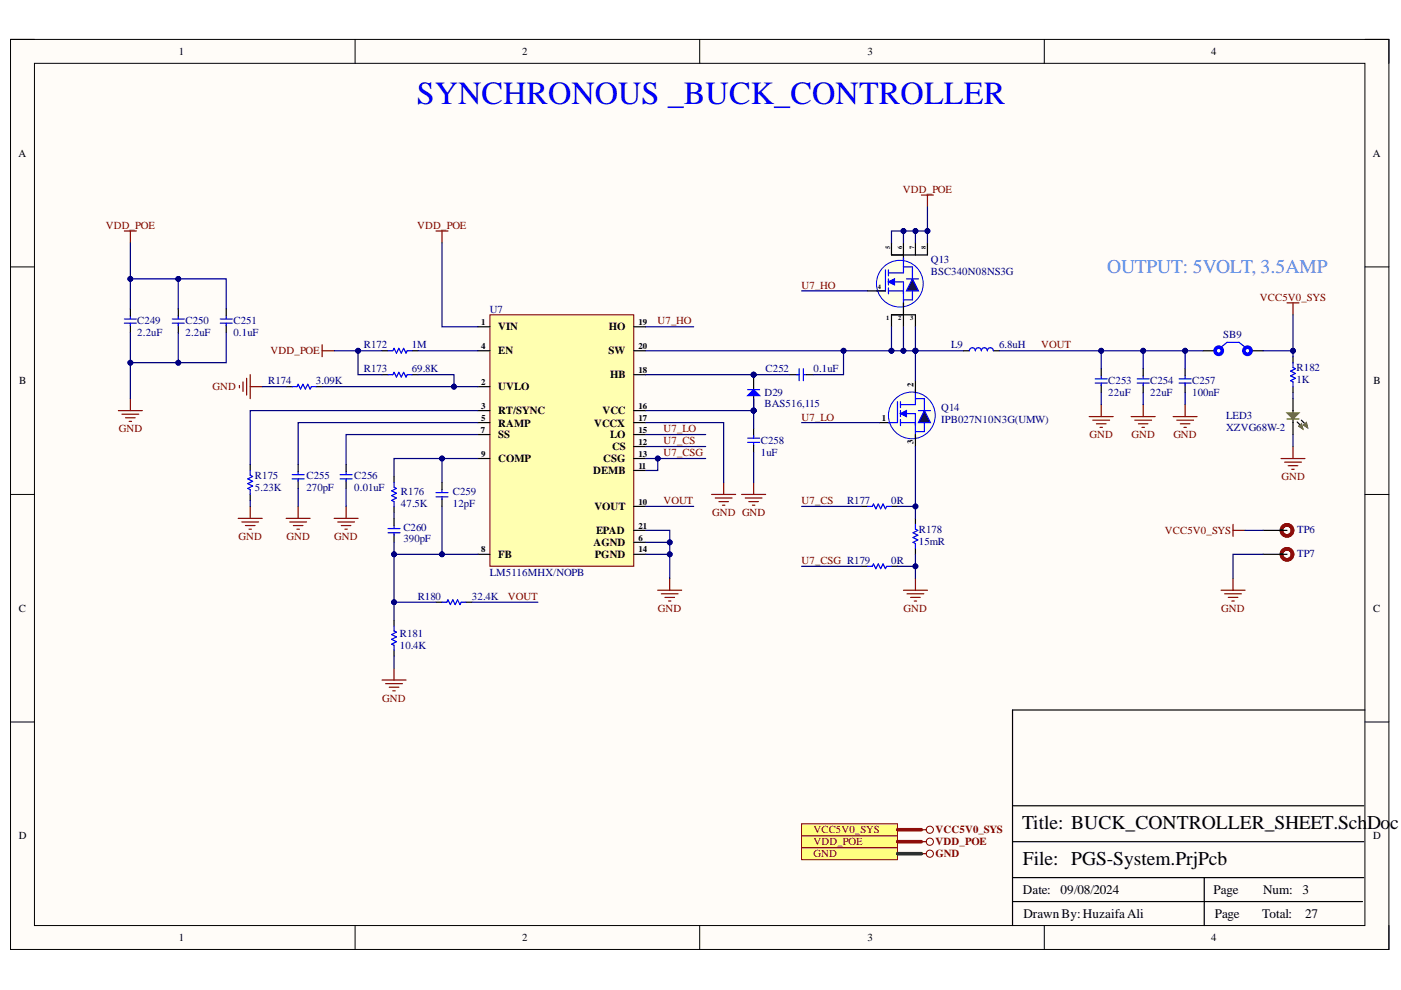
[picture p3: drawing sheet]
<svg xmlns="http://www.w3.org/2000/svg" width="297mm" height="210mm" viewBox="0 0 297 210" stroke-linecap="round" stroke-linejoin="round" font-family="sans-serif">
<defs><g id="words">
<text font-size="6.8" fill="#00f" x="88.4" y="22.1">SYNCHRONOUS _BUCK_CONTROLLER</text>
<text font-size="4.1" fill="#4a86e8" x="234.7" y="58">OUTPUT: 5VOLT, 3.5AMP</text>
<g font-size="4.1">
<text x="216.7" y="175.8">Title: BUCK_CONTROLLER_SHEET.Sch</text>
<text x="289.8" y="175.8">Do</text>
<text x="294.7" y="175.8">c</text>
<text x="216.9" y="183.4">File: PGS-System.PrjPcb</text>
</g>
<g font-size="2.8">
<text x="216.9" y="189.6">Date:</text>
<text x="224.8" y="189.6">09/08/2024</text>
<text x="257.3" y="189.6">Page</text>
<text x="267.8" y="189.6">Num:</text>
<text x="276.2" y="189.6">3</text>
<text x="217" y="194.6">DrawnBy:HuzaifaAli</text>
<text x="257.6" y="194.6">Page</text>
<text x="267.6" y="194.6">Total:</text>
<text x="276.7" y="194.6">27</text>
</g>
<g font-size="2.3">
<text x="37.9" y="11.7">1</text>
<text x="110.7" y="11.7">2</text>
<text x="183.9" y="11.7">3</text>
<text x="256.8" y="11.7">4</text>
<text x="3.9" y="33.3">A</text>
<text x="291.1" y="33.3">A</text>
<text x="105.7" y="70.1">VIN</text>
<text x="129.1" y="70.1">HO</text>
<text x="105.7" y="75.1">EN</text>
<text x="129" y="75.1">SW</text>
<text x="4.1" y="81.5">B</text>
<text x="105.7" y="82.7">UVLO</text>
<text x="129.3" y="80.2">HB</text>
<text x="291.2" y="81.5">B</text>
<text x="105.7" y="87.8">RT/SYNC</text>
<text x="127.7" y="87.8">VCC</text>
<text x="105.7" y="90.4">RAMP</text>
<text x="105.7" y="93">SS</text>
<text x="126" y="90.4">VCCX</text>
<text x="129.3" y="93">LO</text>
<text x="129.8" y="95.5">CS</text>
<text x="105.7" y="98">COMP</text>
<text x="125.8" y="100.6">DEMB</text>
<text x="127.9" y="98">CSG</text>
<text x="126" y="108.2">VOUT</text>
<text x="126.4" y="113.2">EPAD</text>
<text x="105.7" y="118.3">FB</text>
<text x="125.9" y="115.8">AGND</text>
<text x="126.1" y="118.3">PGND</text>
<text x="4" y="129.7">C</text>
<text x="291.2" y="129.7">C</text>
<text x="4" y="178">D</text>
<text x="291.2" y="178">D</text>
<text x="37.9" y="199.5">1</text>
<text x="110.7" y="199.5">2</text>
<text x="183.9" y="199.5">3</text>
<text x="256.8" y="199.5">4</text>
</g>
<g font-size="2.3" fill="#800000">
<text x="191.4" y="40.9">VDD_POE</text>
<text x="22.4" y="48.5">VDD_POE</text>
<text x="88.5" y="48.5">VDD_POE</text>
<text x="169.9" y="61.2">U7_HO</text>
<text x="267.1" y="63.7">VCC5V0_SYS</text>
<text x="139.4" y="68.8">U7_HO</text>
<text x="57.4" y="75.1">VDD_POE</text>
<text x="220.8" y="73.9">VOUT</text>
<text x="45.1" y="82.7">GND</text>
<text x="169.9" y="89.2">U7_LO</text>
<text x="25.2" y="91.7">GND</text>
<text x="140.7" y="91.7">U7_LO</text>
<text x="140.7" y="94.2">U7_CS</text>
<text x="231" y="93">GND</text>
<text x="239.9" y="93">GND</text>
<text x="248.8" y="93">GND</text>
<text x="140.7" y="96.8">U7_CSG</text>
<text x="271.7" y="101.8">GND</text>
<text x="140.7" y="106.9">VOUT</text>
<text x="169.9" y="106.9">U7_CS</text>
<text x="151" y="109.4">GND GND</text>
<text x="247" y="113.2">VCC5V0_SYS</text>
<text x="50.6" y="114.5">GND</text>
<text x="60.7" y="114.5">GND</text>
<text x="70.9" y="114.5">GND</text>
<text x="169.9" y="119.6">U7_CSG R179</text>
<text x="107.7" y="127.2">VOUT</text>
<text x="139.5" y="129.7">GND</text>
<text x="191.6" y="129.7">GND</text>
<text x="258.9" y="129.7">GND</text>
<text x="81" y="148.8">GND</text>
<text x="172.5" y="179.3">VDD_POE</text>
<text x="172.5" y="176.7">VCC5V0_SYS</text>
<text x="198.4" y="179.3">VDD_POE</text>
<text x="198.4" y="176.7">VCC5V0_SYS</text>
<text x="172.5" y="181.8">GND</text>
<text x="198.4" y="181.8">GND</text>
</g>
<g font-size="2.3" fill="#000080">
<text x="197.3" y="55.9">Q13</text>
<text x="197.3" y="58.4">BSC340N08NS3G</text>
<text x="29.1" y="68.8">C249</text>
<text x="29.1" y="71.3">2.2uF</text>
<text x="39.3" y="68.8">C250</text>
<text x="39.3" y="71.3">2.2uF</text>
<text x="49.5" y="68.8">C251</text>
<text x="49.5" y="71.3">0.1uF</text>
<text x="103.9" y="66.3">U7</text>
<text x="259.3" y="71.6">SB9</text>
<text x="77.1" y="73.9">R172</text>
<text x="87.3" y="73.9">1M</text>
<text x="201.7" y="73.9">L9</text>
<text x="211.8" y="73.9">6.8uH</text>
<text x="56.8" y="81.5">R174</text>
<text x="67" y="81.5">3.09K</text>
<text x="77.1" y="78.9">R173</text>
<text x="87.3" y="78.9">69.8K</text>
<text x="162.3" y="78.9">C252</text>
<text x="172.5" y="78.9">0.1uF</text>
<text x="235" y="81.5">C253</text>
<text x="243.9" y="81.5">C254</text>
<text x="252.7" y="81.5">C257</text>
<text x="274.9" y="78.7">R182</text>
<text x="274.9" y="81.2">1K</text>
<text x="162.1" y="84">D29</text>
<text x="162.1" y="86.3">BAS516,115</text>
<text x="199.5" y="87.2">Q14</text>
<text x="199.5" y="89.8">IPB027N10N3G(UMW)</text>
<text x="235" y="84">22uF</text>
<text x="243.9" y="84">22uF</text>
<text x="252.7" y="84">100nF</text>
<text x="259.9" y="88.9">LED3</text>
<text x="161.3" y="94.2">C258</text>
<text x="259.9" y="91.4">XZVG68W-2</text>
<text x="54.1" y="101.6">R175</text>
<text x="65" y="101.6">C255</text>
<text x="75.1" y="101.6">C256</text>
<text x="161.3" y="96.8">1uF</text>
<text x="54.1" y="104.1">5.23K</text>
<text x="65" y="104.1">270pF</text>
<text x="75.1" y="104.1">0.01uF</text>
<text x="85" y="104.9">R176</text>
<text x="85" y="107.4">47.5K</text>
<text x="96" y="104.9">C259</text>
<text x="96" y="107.4">12pF</text>
<text x="179.6" y="106.9">R177</text>
<text x="189" y="106.9">0R</text>
<text x="85.5" y="112.5">C260</text>
<text x="194.8" y="113">R178</text>
<text x="275" y="113.1">TP6</text>
<text x="85.5" y="115">390pF</text>
<text x="189" y="119.6">0R</text>
<text x="194.8" y="115.5">15mR</text>
<text x="275" y="118.1">TP7</text>
<text x="103.9" y="122.1">LM5116MHX/NOPB</text>
<text x="88.6" y="127.2">R180</text>
<text x="100.1" y="127.2">32.4K</text>
<text x="84.8" y="135.1">R181</text>
<text x="84.8" y="137.6">10.4K</text>
</g>
<g font-size="1.9">
<text x="102" y="68.9">1</text>
<text x="135.3" y="68.9">19</text>
<text x="102" y="73.9">4</text>
<text x="135.3" y="73.9">20</text>
<text x="102" y="81.6">2</text>
<text x="135.3" y="79.1">18</text>
<text x="193.7" y="82" transform="rotate(-90 193.7 82)">2</text>
<text x="102" y="86.7">3</text>
<text x="102" y="89.2">5</text>
<text x="135.3" y="86.7">16</text>
<text x="135.3" y="89.2">17</text>
<text x="186.9" y="89.2">1</text>
<text x="101.9" y="91.8">7</text>
<text x="135.3" y="94.3">12</text>
<text x="135.3" y="91.8">15</text>
<text x="193.7" y="94.2" transform="rotate(-90 193.7 94.2)">3</text>
<text x="102" y="96.9">9</text>
<text x="135.3" y="99.4">11</text>
<text x="135.3" y="96.9">13</text>
<text x="135.3" y="107">10</text>
<text x="135.3" y="112.1">21</text>
<text x="102" y="117.1">8</text>
<text x="135.3" y="114.6">6</text>
<text x="135.3" y="117.1">14</text>
</g>
<g font-size="1.4">
<text x="188.7" y="52.8" transform="rotate(-90 188.7 52.8)">5</text>
<text x="191.3" y="52.8" transform="rotate(-90 191.3 52.8)">6</text>
<text x="193.8" y="52.8" transform="rotate(-90 193.8 52.8)">7</text>
<text x="196.3" y="52.8" transform="rotate(-90 196.3 52.8)">8</text>
<text x="186.1" y="61.4">4</text>
<text x="187.9" y="67.9">1</text>
<text x="190.4" y="67.9">2</text>
<text x="192.9" y="67.9">3</text>
</g>
</g></defs>
<path d="M2.2 8.4h292.3v192.9h-292.3z" fill-rule="evenodd" fill="#fffcf8"/>
<path d="M2.2 8.4h292.3v192.9h-292.3z" fill="none" stroke="#000" stroke-width=".21"/>
<path d="M7.3 13.4h282.1v182.8h-282.1z" fill-rule="evenodd" fill="#fffcf8"/>
<g fill="none" stroke="#000" stroke-width=".21">
<path d="M2.2 8.4h5.1M7.3 13.4h282.1v182.8h-282.1zM75.3 8.4v5M148.3 8.4v5M221.4 8.4v5M289.4 8.4h5.1v5M2.2 56.6h5.1M289.4 56.6h5.1M2.2 104.8h5.1M289.4 104.8h5.1M2.2 153.1h5.1M289.4 153.1h5.1"/>
<path d="M75.3 196.2v5.1M148.3 196.2v5.1M221.4 196.2v5.1M294.5 196.2v5.1"/>
</g>
<path d="M289.4 150.5h-74.7v45.7M214.7 178.5h74.4M214.7 170.8h74.4M214.7 191.2h74.2M214.7 186.1h74.4M255.3 186.1v10.1" fill="none" stroke="#000" stroke-width=".25"/>
<path d="M103.9 66.7h30.5v53.4h-30.5z" fill-rule="evenodd" fill="#ffffb0"/>
<path d="M103.9 66.7h30.5v53.4h-30.5z" fill="none" stroke="#800000" stroke-width=".21"/>
<g fill="none" stroke="#000" stroke-width=".25">
<path d="M27.6 65.5v1.5M27.6 68.9v1.7M37.8 65.5v1.5M37.8 68.9v1.7M101.3 69.3h2.6M101.3 74.4h2.6M134.4 69.3h2.5M134.4 74.4h2.5M134.4 79.4h2.5M101.3 82h2.6M101.3 87.1h2.6M101.3 89.6h2.6"/>
<path d="M101.3 92.1h2.6M101.3 97.2h2.6M134.4 87.1h2.5M134.4 89.6h2.5M134.4 92.1h2.5M134.4 97.2h2.5M134.4 99.8h2.5M134.4 94.7h2.5M101.3 117.5h2.6M134.4 115h2.5M134.4 117.5h2.5M134.4 107.4h2.5"/>
<path d="M134.4 112.4h2.5"/>
</g>
<path d="M26.4 68.5h2.5M26.4 67.6h2.5M27.6 67v.5M27.6 68.5v.5M36.5 68.5h2.6M36.5 67.6h2.6M37.8 67v.5M37.8 68.5v.5" fill="none" stroke="#00f" stroke-width=".25"/>
<path d="M169.9 177.2h20.4v2.5h-20.4z" fill-rule="evenodd" fill="#ffff80"/>
<g fill="none" stroke="#800000" stroke-width=".21">
<path d="M169.9 177.2h20.4v2.5h-20.4z"/>
<circle cx="197.1" cy="178.5" r=".76"/>
</g>
<path d="M195.4 178.5h1" fill="none" stroke="#800000" stroke-width=".25"/>
<path d="M169.9 179.7h20.4v2.6h-20.4z" fill-rule="evenodd" fill="#ffff80"/>
<g fill="none" stroke="#800000" stroke-width=".21">
<path d="M169.9 179.7h20.4v2.6h-20.4z"/>
<circle cx="197.1" cy="181" r=".76"/>
</g>
<g fill="none" stroke="#800000" stroke-width=".25">
<path d="M26.4 49h2.5M27.6 49v2.5M92.4 49h2.6M93.7 49v2.5M195.4 41.4h2.5M196.6 41.4v2.5M53 79.4v5.1M68.3 73.1v2.5M68.3 74.4h2.5M25.1 87.1h5.1M25.9 87.8h3.5M26.6 88.6h2.1"/>
<path d="M27.4 89.3h.5M27.6 84.5v2.6M50.8 81.7v.5M51.5 81v2M52.3 80.2v3.6M53 82h2.6M50.5 109.9h5.1M51.3 110.7h3.5M52 111.4h2.1M52.8 112.2h.5M53 107.4v2.5M60.7 109.9h5.1"/>
<path d="M61.4 110.7h3.6M62.2 111.4h2M63 112.2h.5M63.2 107.4v2.5M70.8 109.9h5.1M71.6 110.7h3.6M72.4 111.4h2M73.1 112.2h.5M73.4 107.4v2.5M150.9 104.8h5.1M151.7 105.6h3.5M152.4 106.4h2"/>
<path d="M153.2 107.1h.5M153.4 102.3v2.5M157.2 104.8h5.1M158 105.6h3.6M158.8 106.4h2M159.5 107.1h.5M159.8 102.3v2.5M139.4 125.1h5.1M140.2 125.9h3.6M141 126.7h2M141.7 127.4h.5M142 122.6v2.5"/>
<path d="M191.6 125.1h5M192.3 125.9h3.6M193.1 126.7h2M193.8 127.4h.5M194.1 122.6v2.5M81 144.2h5.1M81.8 144.9h3.5M82.5 145.7h2.1M83.3 146.5h.5M83.5 141.6v2.6M195.4 181h1"/>
</g>
<g fill="none" stroke="#000" stroke-width=".25">
<path d="M81 74.4h1.3M87.4 74.4h1.2M204.3 74.4h1.2M210.6 74.4h1.3M63.2 98.5v1.5M73.4 98.5v1.5M159.8 90.9v1.6M159.8 94.4v1.5M63.2 101.9v1.7M73.4 101.9v1.7M182.7 107.4h1.2M189 107.4h1.3"/>
<path d="M182.7 120.1h1.2M189 120.1h1.3"/>
</g>
<g fill="none" stroke="#00f" stroke-width=".25">
<path d="M82.3 74.4h1l.2-.5 .6 1 .5-1 .5 1 .5-1 .5 1 .2-.5h1.1M205.5 74.4a.63 .63 0 0 1 .7-.7 .63 .63 0 0 1 .6 .7 .63 .63 0 0 1 .6-.7 .63 .63 0 0 1 .7 .7 .63 .63 0 0 1 .6-.7 .63 .63 0 0 1 .6 .7 .63 .63 0 0 1 .7-.7 .63 .63 0 0 1 .6 .7M158.5 92.9h2.6M158.5 93.8h2.6M159.8 92.4v.5M159.8 93.9v.5M61.9 101.5h2.6M61.9 100.6h2.6M63.2 100v.5M63.2 101.5v.5M72.1 101.5h2.5M72.1 100.6h2.5"/>
<path d="M73.4 100v.5M73.4 101.5v.5M183.9 107.4h1l.3-.5 .5 1 .5-1 .5 1 .5-1 .5 1 .3-.5h1M183.9 120.1h1l.3-.5 .5 1 .5-1 .5 1 .5-1 .5 1 .3-.5h1"/>
</g>
<circle cx="159.8" cy="87.1" r=".51" fill="#000080"/>
<circle cx="159.8" cy="87.1" r=".51" fill="none" stroke="#000080" stroke-width=".21"/>
<circle cx="159.8" cy="79.4" r=".51" fill="#000080"/>
<circle cx="159.8" cy="79.4" r=".51" fill="none" stroke="#000080" stroke-width=".21"/>
<path d="M159.8 83.9v3.2" fill="none" stroke="#000" stroke-width=".25"/>
<circle cx="159.8" cy="87.1" r=".51" fill="#000080"/>
<circle cx="159.8" cy="87.1" r=".51" fill="none" stroke="#000080" stroke-width=".21"/>
<path d="M159.8 79.4v3.2" fill="none" stroke="#000" stroke-width=".25"/>
<circle cx="159.8" cy="79.4" r=".51" fill="#000080"/>
<circle cx="159.8" cy="79.4" r=".51" fill="none" stroke="#000080" stroke-width=".21"/>
<path d="M158.5 83.9l1.3-1.3 1.3 1.3z" fill="#00f"/>
<g fill="none" stroke="#00f" stroke-width=".25">
<path d="M46.7 68.5h2.5M46.7 67.6h2.5M48 67v.5M48 68.5v.5M82.3 79.4h1l.2-.5 .6 1 .5-1 .5 1 .5-1 .5 1 .2-.5h1.1M168.9 79.4h.5M169.4 78.2v2.5M170.3 78.2v2.5M170.5 79.4h.5M233.5 79.7v.5M242.4 79.7v.5M251.3 79.7v.5"/>
<path d="M258.9 73.6l1.3-1h2.5l1.3 1M53 99.8v1l.6 .2-1.1 .5 1.1 .5-1.1 .5 1.1 .6-1.1 .5 .5 .2v1M61.9 82h1.1l.2-.5 .5 1 .5-1 .5 1 .5-1 .6 1 .2-.5h1M158.5 83.9l1.3-1.3 1.3 1.3zM158.5 82.6h2.6M232.2 81.2h2.6M232.2 80.3h2.6M233.5 81.2v.5M241.1 81.2h2.5M241.1 80.3h2.5M242.4 81.2v.5M250 81.2h2.5"/>
<path d="M250 80.3h2.5M251.3 81.2v.5M82.3 113h2.5M82.3 112.1h2.5M83.5 102.3v1l.6 .3-1.1 .5 1.1 .5-1.1 .5 1.1 .5-1.1 .5 .5 .3v1M83.5 111.4v.5M83.5 113v.5M92.4 105.3h2.6M92.4 104.5h2.6M93.7 103.8v.5M93.7 105.3v.5M194.1 111.2v1l.5 .3-1 .5 1 .5-1 .5 1 .5-1 .5 .5 .2v1.1"/>
<path d="M83.5 132.8v1l.6 .2-1.1 .5 1.1 .5-1.1 .6 1.1 .5-1.1 .5 .5 .2v1M93.7 127.7h1l.3-.5 .5 1 .5-1 .5 1 .5-1 .5 1 .3-.5h1"/>
</g>
<g fill="none" stroke="#000" stroke-width=".25">
<path d="M189 51.5v2.6h7.6v-2.6M191.6 51.5v3.6M194.1 51.5v2.6M48 65.5v1.5M48 68.9v1.7M81 79.4h1.3M87.4 79.4h1.2M167.4 79.4h1.7M171 79.4h1.5M233.5 78.2v1.5M242.4 78.2v1.5M251.3 78.2v1.5"/>
<path d="M255.1 74.4h2.5M265.2 74.4h2.6M53 98.5v1.3M60.7 82h1.2M67 82h1.3M233.5 81.6v1.7M242.4 81.6v1.7M251.3 81.6v1.7M53 104.8v1.3M83.5 101v1.3M83.5 107.4v1.2M83.5 109.9v1.5"/>
<path d="M83.5 113.3v1.7M93.7 102.3v1.5M93.7 105.7v1.7M194.1 109.9v1.3M194.1 116.3v1.2M83.5 131.5v1.3M83.5 137.8v1.3M92.4 127.7h1.3M98.8 127.7h1.3"/>
</g>
<g fill="none" stroke="#800000" stroke-width=".25">
<path d="M272.9 64.2h2.5M274.1 64.2v2.5M230.9 88.3h5.1M231.7 89.1h3.6M232.5 89.9h2M233.2 90.6h.5M233.5 85.8v2.5M239.8 88.3h5.1M240.6 89.1h3.6M241.4 89.9h2M242.1 90.6h.5M242.4 85.8v2.5"/>
<path d="M248.7 88.3h5.1M249.5 89.1h3.5M250.3 89.9h2M251 90.6h.5M251.3 85.8v2.5"/>
</g>
<g fill="none" stroke="#00f" stroke-width=".76">
<circle cx="258.4" cy="74.4" r=".76"/>
<circle cx="264.5" cy="74.4" r=".76"/>
</g>
<circle cx="190.8" cy="60.1" r="5" fill="#ffffe8"/>
<circle cx="190.8" cy="60.1" r="5" fill="none" stroke="#00f" stroke-width=".21"/>
<path d="M187.7 57.2v4.5h-1.9M188.4 57.2v1.3M188.4 59.1v1.3M188.4 59.8h3.2v5M191.6 54.7v3.2h-3.2M188.4 61.7h3.2M188.4 61v1.3" fill="none" stroke="#00f" stroke-width=".25"/>
<path d="M188.4 59.8l1.2-.7v1.3z" fill="#00f"/>
<path d="M188.4 59.8l1.2-.7v1.3zM191.6 56.6h1.9v7h-1.9M192.2 59.1h2.5" fill="none" stroke="#00f" stroke-width=".25"/>
<path d="M193.5 59.1l1.2 2.6h-2.5z" fill="#073763"/>
<path d="M193.5 59.1l1.2 2.6h-2.5z" fill="none" stroke="#00f" stroke-width=".25"/>
<path d="M183.9 61.7h3.8M189 69.3v-2.6h5.1v2.6M191.6 64.2v5.1M186.5 89.6h2.5" fill="none" stroke="#000" stroke-width=".25"/>
<circle cx="193.3" cy="88.1" r="5" fill="#ffffe8"/>
<circle cx="193.3" cy="88.1" r="5" fill="none" stroke="#00f" stroke-width=".21"/>
<path d="M190.3 85.2v4.4h-1.9M190.9 89.6h3.2M190.9 85.2v1.2M190.9 87.1v1.2M190.9 89v1.2M190.9 87.7h3.2v5.1M194.1 82.6v3.2h-3.2" fill="none" stroke="#00f" stroke-width=".25"/>
<path d="M190.9 87.7l1.3-.6v1.2z" fill="#00f"/>
<path d="M190.9 87.7l1.3-.6v1.2zM194.1 84.5h1.9v7h-1.9M194.7 87.1h2.6" fill="none" stroke="#00f" stroke-width=".25"/>
<path d="M194.1 80.7v2.6M194.1 92.1v2.6" fill="none" stroke="#000" stroke-width=".25"/>
<path d="M196 87.1l1.3 2.5h-2.6z" fill="#073763"/>
<path d="M196 87.1l1.3 2.5h-2.6z" fill="none" stroke="#00f" stroke-width=".25"/>
<path d="M169.9 174.7h20.4v2.5h-20.4z" fill-rule="evenodd" fill="#ffff80"/>
<g fill="none" stroke="#800000" stroke-width=".21">
<path d="M169.9 174.7h20.4v2.5h-20.4z"/>
<circle cx="197.1" cy="175.9" r=".76"/>
</g>
<path d="M271.6 97.2h5.1M272.4 98h3.5M273.1 98.7h2.1M273.9 99.5h.5M274.1 94.7v2.5M195.4 175.9h1" fill="none" stroke="#800000" stroke-width=".25"/>
<path d="M274.1 75.6v1.3M274.1 82v1.3M275 89.5l.7 .6" fill="none" stroke="#000" stroke-width=".25"/>
<path d="M274.1 76.9v1l.5 .3-1 .5 1 .5-1 .5 1 .5-1 .5 .5 .3v1" fill="none" stroke="#00f" stroke-width=".25"/>
<path d="M275.4 90.4l.6-.6 .3 1.2-.9-.6 .3-.3z" fill-rule="evenodd" fill="#38761d"/>
<path d="M275.4 90.4l.6-.6 .3 1.2-.9-.6 .3-.3z" fill="none" stroke="#38761d" stroke-width=".21"/>
<path d="M275.9 89.1l.8 .8" fill="none" stroke="#000" stroke-width=".25"/>
<path d="M276.4 90.2l.6-.6 .3 1.2-.9-.6 .3-.3z" fill-rule="evenodd" fill="#38761d"/>
<path d="M276.4 90.2l.6-.6 .3 1.2-.9-.6 .3-.3z" fill="none" stroke="#38761d" stroke-width=".21"/>
<path d="M274.1 84.5v3.1M274.1 88.8v3.3" fill="none" stroke="#000" stroke-width=".25"/>
<path d="M272.9 88.8h2.5" fill="none" stroke="#38761d" stroke-width=".25"/>
<path d="M272.9 87.6h2.5l-1.3 1.2z" fill="#38761d"/>
<path d="M272.9 87.6h2.5l-1.3 1.2z" fill="none" stroke="#38761d" stroke-width=".25"/>
<g fill="none" stroke="#5b0f00" stroke-width=".76">
<circle cx="272.9" cy="117.5" r="1.17"/>
<circle cx="272.9" cy="112.5" r="1.17"/>
</g>
<path d="M267.8 112.5h5.1M267.8 117.5h5.1" fill="none" stroke="#000" stroke-width=".25"/>
<path d="M261.4 111.2v2.5M261.4 112.5h2.6M258.9 125.1h5.1M259.7 125.9h3.5M260.4 126.7h2M261.2 127.4h.5M261.4 122.6v2.5" fill="none" stroke="#800000" stroke-width=".25"/>
<path d="M37.8 59.1v6.4" fill="none" stroke="#000080" stroke-width=".25"/>
<circle cx="37.8" cy="59.1" r=".51" fill="#000080"/>
<circle cx="37.8" cy="59.1" r=".51" fill="none" stroke="#000080" stroke-width=".21"/>
<path d="M37.8 70.6v6.3" fill="none" stroke="#000080" stroke-width=".25"/>
<circle cx="37.8" cy="76.9" r=".51" fill="#000080"/>
<circle cx="37.8" cy="76.9" r=".51" fill="none" stroke="#000080" stroke-width=".21"/>
<path d="M190.3 178.5h5.1" fill="none" stroke="#f00" stroke-width=".76"/>
<path d="M190.3 181h5.1" fill="none" stroke="#274e13" stroke-width=".76"/>
<path d="M27.6 51.5v7.6" fill="none" stroke="#000080" stroke-width=".25"/>
<circle cx="27.6" cy="59.1" r=".51" fill="#000080"/>
<circle cx="27.6" cy="59.1" r=".51" fill="none" stroke="#000080" stroke-width=".21"/>
<path d="M27.6 76.9v7.6" fill="none" stroke="#000080" stroke-width=".25"/>
<circle cx="27.6" cy="76.9" r=".51" fill="#000080"/>
<circle cx="27.6" cy="76.9" r=".51" fill="none" stroke="#000080" stroke-width=".21"/>
<path d="M27.6 70.6v6.3h20.4v-6.3" fill="none" stroke="#000080" stroke-width=".25"/>
<circle cx="27.6" cy="76.9" r=".51" fill="#000080"/>
<circle cx="27.6" cy="76.9" r=".51" fill="none" stroke="#000080" stroke-width=".21"/>
<circle cx="37.8" cy="76.9" r=".51" fill="#000080"/>
<circle cx="37.8" cy="76.9" r=".51" fill="none" stroke="#000080" stroke-width=".21"/>
<path d="M27.6 65.5v-6.4h20.4v6.4" fill="none" stroke="#000080" stroke-width=".25"/>
<circle cx="27.6" cy="59.1" r=".51" fill="#000080"/>
<circle cx="27.6" cy="59.1" r=".51" fill="none" stroke="#000080" stroke-width=".21"/>
<circle cx="37.8" cy="59.1" r=".51" fill="#000080"/>
<circle cx="37.8" cy="59.1" r=".51" fill="none" stroke="#000080" stroke-width=".21"/>
<path d="M93.7 51.5v17.8h7.6M101.3 92.1h-27.9v6.4M101.3 89.6h-38.1v8.9M53 106.1v1.3M63.2 103.6v3.8M73.4 103.6v3.8M83.5 108.6v1.3M136.9 115h5.1M83.5 139.1v2.5" fill="none" stroke="#000080" stroke-width=".25"/>
<circle cx="142" cy="115" r=".51" fill="#000080"/>
<circle cx="142" cy="115" r=".51" fill="none" stroke="#000080" stroke-width=".21"/>
<path d="M142 117.5v5.1" fill="none" stroke="#000080" stroke-width=".25"/>
<circle cx="142" cy="117.5" r=".51" fill="#000080"/>
<circle cx="142" cy="117.5" r=".51" fill="none" stroke="#000080" stroke-width=".21"/>
<path d="M136.9 112.4h5.1v5.1h-5.1" fill="none" stroke="#000080" stroke-width=".25"/>
<circle cx="142" cy="115" r=".51" fill="#000080"/>
<circle cx="142" cy="115" r=".51" fill="none" stroke="#000080" stroke-width=".21"/>
<circle cx="142" cy="117.5" r=".51" fill="#000080"/>
<circle cx="142" cy="117.5" r=".51" fill="none" stroke="#000080" stroke-width=".21"/>
<path d="M88.6 79.4h7.7v2.6M88.6 74.4h12.7M55.6 82h5.1" fill="none" stroke="#000080" stroke-width=".25"/>
<circle cx="96.3" cy="82" r=".51" fill="#000080"/>
<circle cx="96.3" cy="82" r=".51" fill="none" stroke="#000080" stroke-width=".21"/>
<path d="M75.9 74.4v5h5.1" fill="none" stroke="#000080" stroke-width=".25"/>
<circle cx="75.9" cy="74.4" r=".51" fill="#000080"/>
<circle cx="75.9" cy="74.4" r=".51" fill="none" stroke="#000080" stroke-width=".21"/>
<path d="M70.8 74.4h10.2" fill="none" stroke="#000080" stroke-width=".25"/>
<circle cx="75.9" cy="74.4" r=".51" fill="#000080"/>
<circle cx="75.9" cy="74.4" r=".51" fill="none" stroke="#000080" stroke-width=".21"/>
<path d="M189 69.3v5.1h-52.1" fill="none" stroke="#000080" stroke-width=".25"/>
<circle cx="178.8" cy="74.4" r=".51" fill="#000080"/>
<circle cx="178.8" cy="74.4" r=".51" fill="none" stroke="#000080" stroke-width=".21"/>
<circle cx="189" cy="74.4" r=".51" fill="#000080"/>
<circle cx="189" cy="74.4" r=".51" fill="none" stroke="#000080" stroke-width=".21"/>
<path d="M191.6 69.3v5.1h-2.6" fill="none" stroke="#000080" stroke-width=".25"/>
<circle cx="191.6" cy="74.4" r=".51" fill="#000080"/>
<circle cx="191.6" cy="74.4" r=".51" fill="none" stroke="#000080" stroke-width=".21"/>
<circle cx="189" cy="74.4" r=".51" fill="#000080"/>
<circle cx="189" cy="74.4" r=".51" fill="none" stroke="#000080" stroke-width=".21"/>
<path d="M136.9 69.3h10.2M169.9 61.7h14M169.9 89.6h16.6M194.1 94.7v15.2" fill="none" stroke="#000080" stroke-width=".25"/>
<circle cx="194.1" cy="107.4" r=".51" fill="#000080"/>
<circle cx="194.1" cy="107.4" r=".51" fill="none" stroke="#000080" stroke-width=".21"/>
<path d="M191.6 49v2.5" fill="none" stroke="#000080" stroke-width=".25"/>
<circle cx="191.5" cy="49" r=".51" fill="#000080"/>
<circle cx="191.5" cy="49" r=".51" fill="none" stroke="#000080" stroke-width=".21"/>
<path d="M194.1 69.3v5.1" fill="none" stroke="#000080" stroke-width=".25"/>
<circle cx="194.1" cy="74.4" r=".51" fill="#000080"/>
<circle cx="194.1" cy="74.4" r=".51" fill="none" stroke="#000080" stroke-width=".21"/>
<path d="M136.9 92.1h12.7M83.5 127.7h8.9" fill="none" stroke="#000080" stroke-width=".25"/>
<circle cx="83.5" cy="127.7" r=".51" fill="#000080"/>
<circle cx="83.5" cy="127.7" r=".51" fill="none" stroke="#000080" stroke-width=".21"/>
<path d="M83.5 117.5v14M136.9 107.4h10.2M100.1 127.7h13.9" fill="none" stroke="#000080" stroke-width=".25"/>
<circle cx="83.5" cy="127.7" r=".51" fill="#000080"/>
<circle cx="83.5" cy="127.7" r=".51" fill="none" stroke="#000080" stroke-width=".21"/>
<circle cx="83.5" cy="117.5" r=".51" fill="#000080"/>
<circle cx="83.5" cy="117.5" r=".51" fill="none" stroke="#000080" stroke-width=".21"/>
<path d="M159.8 95.9v6.4M190.3 120.1h3.8" fill="none" stroke="#000080" stroke-width=".25"/>
<circle cx="194.1" cy="120.1" r=".51" fill="#000080"/>
<circle cx="194.1" cy="120.1" r=".51" fill="none" stroke="#000080" stroke-width=".21"/>
<path d="M190.3 107.4h3.8" fill="none" stroke="#000080" stroke-width=".25"/>
<circle cx="194.1" cy="107.4" r=".51" fill="#000080"/>
<circle cx="194.1" cy="107.4" r=".51" fill="none" stroke="#000080" stroke-width=".21"/>
<path d="M178.8 74.4v5h-6.3M136.9 94.7h12.7M169.9 107.4h12.8M169.9 120.1h12.8" fill="none" stroke="#000080" stroke-width=".25"/>
<circle cx="178.8" cy="74.4" r=".51" fill="#000080"/>
<circle cx="178.8" cy="74.4" r=".51" fill="none" stroke="#000080" stroke-width=".21"/>
<path d="M189 51.5v-2.5h5.1v2.5M136.9 89.6h16.5v12.7" fill="none" stroke="#000080" stroke-width=".25"/>
<circle cx="191.5" cy="49" r=".51" fill="#000080"/>
<circle cx="191.5" cy="49" r=".51" fill="none" stroke="#000080" stroke-width=".21"/>
<circle cx="194.1" cy="49" r=".51" fill="#000080"/>
<circle cx="194.1" cy="49" r=".51" fill="none" stroke="#000080" stroke-width=".21"/>
<path d="M101.3 87.1h-48.3v11.4M159.8 84.5v2.6" fill="none" stroke="#000080" stroke-width=".25"/>
<circle cx="159.8" cy="87.1" r=".51" fill="#000080"/>
<circle cx="159.8" cy="87.1" r=".51" fill="none" stroke="#000080" stroke-width=".21"/>
<path d="M194.1 117.5v5.1" fill="none" stroke="#000080" stroke-width=".25"/>
<circle cx="194.1" cy="120.1" r=".51" fill="#000080"/>
<circle cx="194.1" cy="120.1" r=".51" fill="none" stroke="#000080" stroke-width=".21"/>
<path d="M194.1 74.4h10.2" fill="none" stroke="#000080" stroke-width=".25"/>
<circle cx="194.1" cy="74.4" r=".51" fill="#000080"/>
<circle cx="194.1" cy="74.4" r=".51" fill="none" stroke="#000080" stroke-width=".21"/>
<path d="M242.4 74.4v3.8M233.5 83.3v2.5M251.3 83.3v2.5" fill="none" stroke="#000080" stroke-width=".25"/>
<circle cx="242.4" cy="74.4" r=".51" fill="#000080"/>
<circle cx="242.4" cy="74.4" r=".51" fill="none" stroke="#000080" stroke-width=".21"/>
<path d="M211.9 74.4h21.6M242.4 83.3v2.5" fill="none" stroke="#000080" stroke-width=".25"/>
<circle cx="233.5" cy="74.4" r=".51" fill="#000080"/>
<circle cx="233.5" cy="74.4" r=".51" fill="none" stroke="#000080" stroke-width=".21"/>
<path d="M255.1 74.4h-21.6v3.8" fill="none" stroke="#000080" stroke-width=".25"/>
<circle cx="233.5" cy="74.4" r=".51" fill="#000080"/>
<circle cx="233.5" cy="74.4" r=".51" fill="none" stroke="#000080" stroke-width=".21"/>
<circle cx="242.4" cy="74.4" r=".51" fill="#000080"/>
<circle cx="242.4" cy="74.4" r=".51" fill="none" stroke="#000080" stroke-width=".21"/>
<circle cx="251.3" cy="74.4" r=".51" fill="#000080"/>
<circle cx="251.3" cy="74.4" r=".51" fill="none" stroke="#000080" stroke-width=".21"/>
<path d="M251.3 74.4v3.8" fill="none" stroke="#000080" stroke-width=".25"/>
<circle cx="251.3" cy="74.4" r=".51" fill="#000080"/>
<circle cx="251.3" cy="74.4" r=".51" fill="none" stroke="#000080" stroke-width=".21"/>
<path d="M274.1 66.7v7.7h-6.3" fill="none" stroke="#000080" stroke-width=".25"/>
<circle cx="274.1" cy="74.4" r=".51" fill="#000080"/>
<circle cx="274.1" cy="74.4" r=".51" fill="none" stroke="#000080" stroke-width=".21"/>
<path d="M139.4 97.2v2.6h-2.5" fill="none" stroke="#000080" stroke-width=".25"/>
<circle cx="139.5" cy="97.2" r=".51" fill="#000080"/>
<circle cx="139.5" cy="97.2" r=".51" fill="none" stroke="#000080" stroke-width=".21"/>
<path d="M136.9 97.2h12.7" fill="none" stroke="#000080" stroke-width=".25"/>
<circle cx="139.5" cy="97.2" r=".51" fill="#000080"/>
<circle cx="139.5" cy="97.2" r=".51" fill="none" stroke="#000080" stroke-width=".21"/>
<path d="M136.9 87.1h22.9" fill="none" stroke="#000080" stroke-width=".25"/>
<circle cx="159.8" cy="87.1" r=".51" fill="#000080"/>
<circle cx="159.8" cy="87.1" r=".51" fill="none" stroke="#000080" stroke-width=".21"/>
<path d="M136.9 79.4h22.9" fill="none" stroke="#000080" stroke-width=".25"/>
<circle cx="159.8" cy="79.4" r=".51" fill="#000080"/>
<circle cx="159.8" cy="79.4" r=".51" fill="none" stroke="#000080" stroke-width=".21"/>
<path d="M159.8 87.1v3.8" fill="none" stroke="#000080" stroke-width=".25"/>
<circle cx="159.8" cy="87.1" r=".51" fill="#000080"/>
<circle cx="159.8" cy="87.1" r=".51" fill="none" stroke="#000080" stroke-width=".21"/>
<path d="M159.8 79.4h7.6" fill="none" stroke="#000080" stroke-width=".25"/>
<circle cx="159.8" cy="79.4" r=".51" fill="#000080"/>
<circle cx="159.8" cy="79.4" r=".51" fill="none" stroke="#000080" stroke-width=".21"/>
<path d="M196.6 43.9v5.1h-2.5" fill="none" stroke="#000080" stroke-width=".25"/>
<circle cx="196.6" cy="49" r=".51" fill="#000080"/>
<circle cx="196.6" cy="49" r=".51" fill="none" stroke="#000080" stroke-width=".21"/>
<circle cx="194.1" cy="49" r=".51" fill="#000080"/>
<circle cx="194.1" cy="49" r=".51" fill="none" stroke="#000080" stroke-width=".21"/>
<path d="M196.6 49v2.5" fill="none" stroke="#000080" stroke-width=".25"/>
<circle cx="196.6" cy="49" r=".51" fill="#000080"/>
<circle cx="196.6" cy="49" r=".51" fill="none" stroke="#000080" stroke-width=".21"/>
<path d="M194.1 74.4v6.3" fill="none" stroke="#000080" stroke-width=".25"/>
<circle cx="194.1" cy="74.4" r=".51" fill="#000080"/>
<circle cx="194.1" cy="74.4" r=".51" fill="none" stroke="#000080" stroke-width=".21"/>
<path d="M191.6 74.4h2.5" fill="none" stroke="#000080" stroke-width=".25"/>
<circle cx="191.6" cy="74.4" r=".51" fill="#000080"/>
<circle cx="191.6" cy="74.4" r=".51" fill="none" stroke="#000080" stroke-width=".21"/>
<circle cx="194.1" cy="74.4" r=".51" fill="#000080"/>
<circle cx="194.1" cy="74.4" r=".51" fill="none" stroke="#000080" stroke-width=".21"/>
<path d="M68.3 82h33" fill="none" stroke="#000080" stroke-width=".25"/>
<circle cx="96.3" cy="82" r=".51" fill="#000080"/>
<circle cx="96.3" cy="82" r=".51" fill="none" stroke="#000080" stroke-width=".21"/>
<path d="M83.5 115v2.5h17.8" fill="none" stroke="#000080" stroke-width=".25"/>
<circle cx="83.5" cy="117.5" r=".51" fill="#000080"/>
<circle cx="83.5" cy="117.5" r=".51" fill="none" stroke="#000080" stroke-width=".21"/>
<circle cx="93.7" cy="117.5" r=".51" fill="#000080"/>
<circle cx="93.7" cy="117.5" r=".51" fill="none" stroke="#000080" stroke-width=".21"/>
<path d="M101.3 97.2h-17.8v3.8" fill="none" stroke="#000080" stroke-width=".25"/>
<circle cx="93.7" cy="97.2" r=".51" fill="#000080"/>
<circle cx="93.7" cy="97.2" r=".51" fill="none" stroke="#000080" stroke-width=".21"/>
<path d="M93.7 107.4v10.1" fill="none" stroke="#000080" stroke-width=".25"/>
<circle cx="93.7" cy="117.5" r=".51" fill="#000080"/>
<circle cx="93.7" cy="117.5" r=".51" fill="none" stroke="#000080" stroke-width=".21"/>
<path d="M93.7 97.2v5.1" fill="none" stroke="#000080" stroke-width=".25"/>
<circle cx="93.7" cy="97.2" r=".51" fill="#000080"/>
<circle cx="93.7" cy="97.2" r=".51" fill="none" stroke="#000080" stroke-width=".21"/>
<path d="M190.3 175.9h5.1" fill="none" stroke="#f00" stroke-width=".76"/>
<path d="M274.1 74.4v1.2" fill="none" stroke="#000080" stroke-width=".25"/>
<circle cx="274.1" cy="74.4" r=".51" fill="#000080"/>
<circle cx="274.1" cy="74.4" r=".51" fill="none" stroke="#000080" stroke-width=".21"/>
<path d="M274.1 83.3v1.2M274.1 92.1v2.6M264 112.5h3.8M267.8 117.5h-6.4v5.1" fill="none" stroke="#000080" stroke-width=".25"/>
<use href="#words"/>
</svg>
